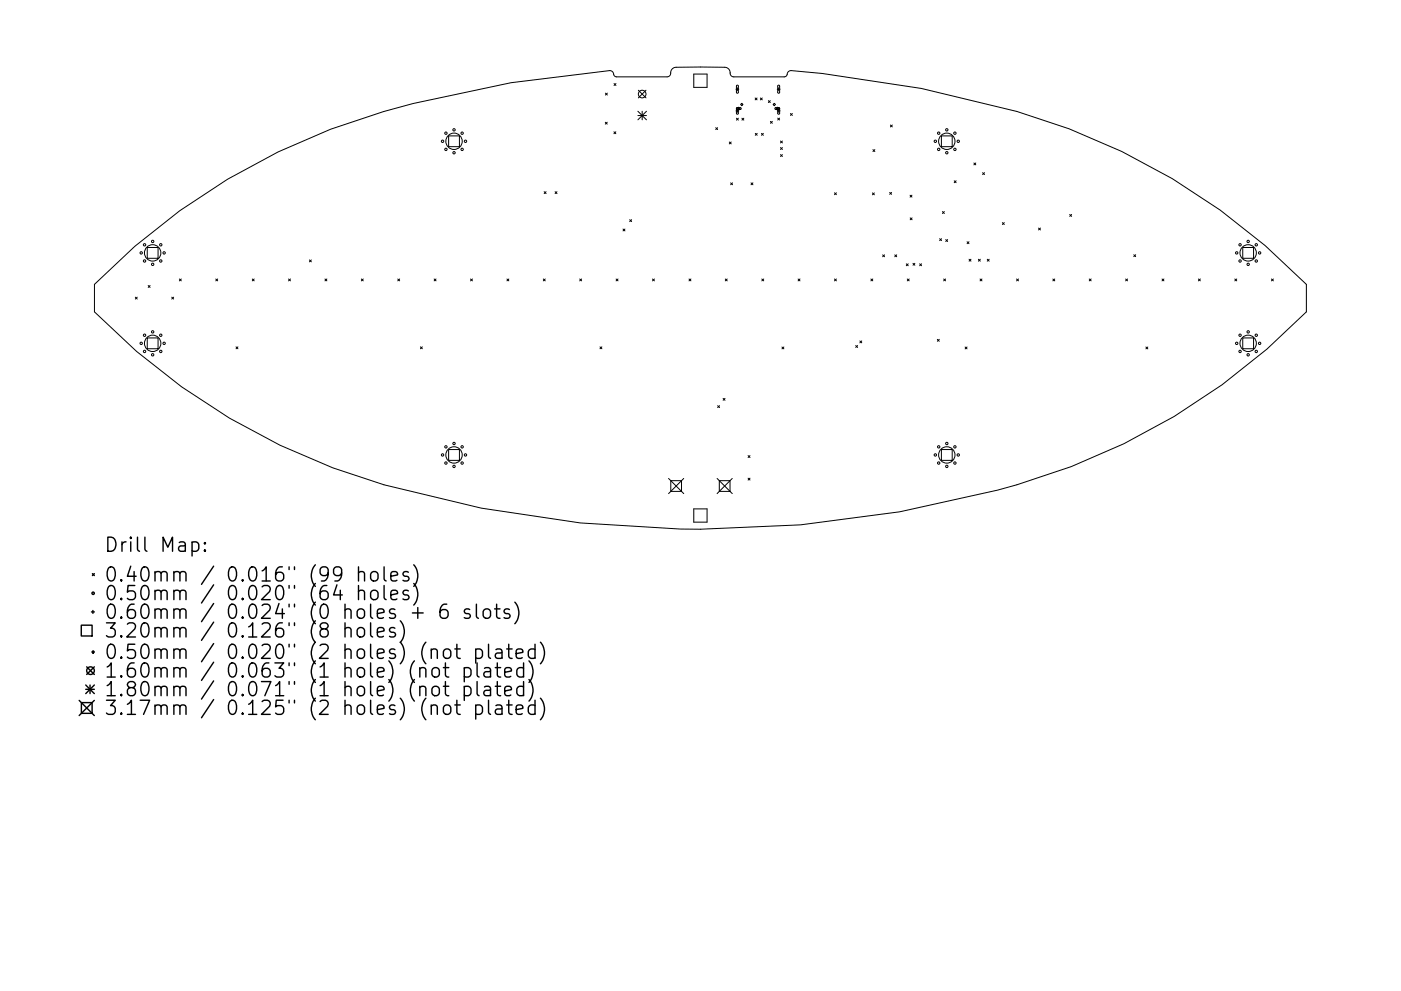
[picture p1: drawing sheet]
<svg xmlns="http://www.w3.org/2000/svg" width="297mm" height="210mm" viewBox="0 0 297 210" stroke-linecap="round" stroke-linejoin="round" font-family="sans-serif">
<defs><g id="words">
<g font-size="4.2">
<text x="22" y="117.1">Drill Map:</text>
<text x="22" y="123.4">0.40mm / 0.016&quot; (99 holes)</text>
<text x="22" y="127.4">0.50mm / 0.020&quot; (64 holes)</text>
<text x="22" y="131.3">0.60mm / 0.024&quot; (0 holes + 6 slots)</text>
<text x="22" y="135.3">3.20mm / 0.126&quot; (8 holes)</text>
<text x="22" y="139.8">0.50mm / 0.020&quot; (2 holes) (not plated)</text>
<text x="22" y="143.8">1.60mm / 0.063&quot; (1 hole) (not plated)</text>
<text x="22" y="147.7">1.80mm / 0.071&quot; (1 hole) (not plated)</text>
<text x="22" y="151.7">3.17mm / 0.125&quot; (2 holes) (not plated)</text>
</g>
</g></defs>
<g fill="none" stroke="#000" stroke-width=".21">
<path d="M128.4 19.8l.4 .4M128.8 19.8l-.4 .4M130.2 17.7l.4 .4M130.6 17.7l-.4 .4M135.3 19.1l1.7 1.7M137 19.1l-1.7 1.7M147.1 15.7h2.8v2.8h-2.8zM156 18.9h.6M156.2 18.1h.2l.1 .1v1.4l-.1 .2-.3-.2zM156.3 18.6v.6M164.8 18.9h.6M164.9 18.1h.3l.1 .1v1.4l-.2 .2-.2-.2z"/>
<path d="M165.1 18.6v.6M95.1 28.8h2.3v2.3h-2.3zM128.3 25.9l.4 .4M128.7 25.9l-.4 .4M130.2 28l.4 .4M130.6 28l-.4 .4M135.2 23.6l1.9 1.8M135.2 24.5h1.9M136.2 23.6v1.8M137.1 23.6l-1.9 1.8M151.7 27.1l.5 .4M152.2 27.1l-.5 .4"/>
<path d="M154.6 30.1l.4 .4M154.9 38.8l.4 .4M155 30.1l-.4 .4M155.3 38.8l-.4 .4M156 23.5h.6M156.1 25.1l.4 .4M156.2 22.9l.8-.1 .1 .3-.1 .1h-.7l-.2-.1zM156.2 22.9l.2-.1 .1 .2v1.1l-.1 .1-.3-.1zM156.3 23h.6M156.3 23.2v.6M156.5 25.1l-.4 .4M156.6 22.7v.6"/>
<path d="M157 22.2l.3-.3 .2 .3-.2 .2zM157.3 25.1l.4 .4M157.7 25.1l-.4 .4M159.2 38.8l.4 .4M159.6 38.8l-.4 .4M160.1 20.8l.4 .4M160.1 28.3l.4 .4M160.5 20.8l-.4 .4M160.5 28.3l-.4 .4M161.2 20.8l.4 .4M161.4 28.3l.4 .4M161.6 20.8l-.4 .4"/>
<path d="M161.8 28.3l-.4 .4M162.9 21.4l.4 .4M163.3 21.4l-.4 .4M163.3 25.8l.5 .4M163.8 25.8l-.5 .4M163.9 22.2l.3-.3 .2 .3-.2 .2zM164.3 22.9l.8-.1 .2 .3-.2 .1h-.6l-.2-.1zM164.5 23h.6M164.8 23.5h.6M164.8 22.7v.6M164.9 25.1l.4 .4M164.9 22.9l.3-.1 .1 .2v1.1l-.2 .1-.2-.1z"/>
<path d="M165.1 23.2v.6M165.3 25.1l-.4 .4M165.5 29.9l.4 .4M165.5 31.3l.4 .4M165.5 32.8l.4 .4M165.9 29.9l-.4 .4M165.9 31.3l-.4 .4M165.9 32.8l-.4 .4M167.6 24.1l.4 .4M168 24.1l-.4 .4M185.1 31.7l.4 .5M185.5 31.7l-.4 .5"/>
<path d="M188.8 26.5l.4 .4M189.2 26.5l-.4 .4M199.6 28.8h2.3v2.3h-2.3zM202.3 38.4l.4 .4M202.7 38.4l-.4 .4M206.5 34.6l.4 .4M206.9 34.6l-.4 .4M208.3 36.6l.4 .4M208.7 36.6l-.4 .4M31.2 52.5h2.3v2.3h-2.3zM38 59.2l.4 .4M38.4 59.2l-.4 .4"/>
<path d="M45.7 59.2l.5 .4M46.2 59.2l-.5 .4M53.5 59.2l.4 .4M53.9 59.2l-.4 .4M61.2 59.2l.4 .4M61.6 59.2l-.4 .4M65.6 55.2l.4 .4M66 55.2l-.4 .4M68.9 59.2l.4 .4M69.3 59.2l-.4 .4M76.6 59.2l.4 .4M77 59.2l-.4 .4"/>
<path d="M84.3 59.2l.4 .4M84.7 59.2l-.4 .4M92 59.2l.5 .4M92.5 59.2l-.5 .4M99.8 59.2l.4 .4M100.2 59.2l-.4 .4M107.5 59.2l.4 .4M107.9 59.2l-.4 .4M115.2 59.2l.4 .4M115.4 40.7l.4 .4M115.6 59.2l-.4 .4M115.8 40.7l-.4 .4"/>
<path d="M117.7 40.7l.4 .4M118.1 40.7l-.4 .4M122.9 59.2l.4 .4M123.3 59.2l-.4 .4M130.6 59.2l.4 .4M131 59.2l-.4 .4M132.1 48.6l.4 .4M132.5 48.6l-.4 .4M133.5 46.6l.4 .4M133.9 46.6l-.4 .4M138.3 59.2l.4 .4M138.7 59.2l-.4 .4"/>
<path d="M146.1 59.2l.4 .4M146.5 59.2l-.4 .4M153.8 59.2l.4 .4M154.2 59.2l-.4 .4M161.5 59.2l.4 .4M161.9 59.2l-.4 .4M169.2 59.2l.4 .4M169.6 59.2l-.4 .4M176.9 40.9l.4 .4M176.9 59.2l.4 .4M177.3 40.9l-.4 .4M177.3 59.2l-.4 .4"/>
<path d="M184.6 59.2l.4 .4M185 40.9l.4 .4M185 59.2l-.4 .4M185.4 40.9l-.4 .4M187.1 54.1l.4 .4M187.5 54.1l-.4 .4M188.6 40.8l.4 .4M189 40.8l-.4 .4M189.7 54.1l.4 .4M190.1 54.1l-.4 .4M192.2 56l.4 .4M192.4 59.2l.4 .4"/>
<path d="M192.6 56l-.4 .4M192.8 59.2l-.4 .4M193 41.4l.4 .4M193 46.2l.4 .4M193.4 41.4l-.4 .4M193.4 46.2l-.4 .4M193.6 55.9l.4 .4M194 55.9l-.4 .4M195 56l.4 .4M195.4 56l-.4 .4M199.2 50.6l.4 .5M199.6 50.6l-.4 .5"/>
<path d="M199.8 44.9l.4 .4M200.1 59.2l.4 .4M200.2 44.9l-.4 .4M200.5 59.2l-.4 .4M200.5 50.8l.4 .4M200.9 50.8l-.4 .4M205 51.3l.4 .4M205.4 51.3l-.4 .4M205.5 55l.4 .4M205.9 55l-.4 .4M207.4 55l.4 .4M207.8 59.2l.4 .4"/>
<path d="M207.8 55l-.4 .4M208.2 59.2l-.4 .4M209.3 55l.4 .4M209.7 55l-.4 .4M212.5 47.2l.4 .4M212.9 47.2l-.4 .4M215.5 59.2l.4 .4M215.9 59.2l-.4 .4M220.2 48.4l.4 .4M220.6 48.4l-.4 .4M223.2 59.2l.4 .4M223.6 59.2l-.4 .4"/>
<path d="M226.8 45.5l.4 .4M227.2 45.5l-.4 .4M230.9 59.2l.4 .4M231.3 59.2l-.4 .4M238.7 59.2l.4 .4M239.1 59.2l-.4 .4M240.4 54l.4 .5M240.8 54l-.4 .5M246.4 59.2l.4 .4M246.8 59.2l-.4 .4M254.1 59.2l.4 .4M254.5 59.2l-.4 .4"/>
<path d="M261.8 59.2l.4 .4M262.2 59.2l-.4 .4M263.5 52.5h2.3v2.3h-2.3zM269.6 59.2l.4 .4M270 59.2l-.4 .4M20 60.3a140 140 0 0 1 67.6-38.3l20.7-4.4 21-2.6a1.1 1.1 0 0 1 .9 1.1l.5 .2h10.7a.93 .93 0 0 0 .8-1.2l.4-.6 .7-.2h10.3a1.37 1.37 0 0 1 1.3 1.6l.2 .3 .5 .1h10.7l.3-.1 .3-.3a.88 .88 0 0 1 .8-.9l6.7 .6 21 3.2 20.2 4.8a139.3 139.3 0 0 1 61.4 36.7v5.9a139.6 139.6 0 0 1-65.5 37.8l-20.7 4.6-21.1 2.8-21.2 .9-4.2-.1-21.2-1.3-21.1-3.1-20.6-4.9a139.3 139.3 0 0 1-61.4-36.7zM28.7 63l.4 .5M29.1 63l-.4 .5M31.2 71.7h2.3v2.3h-2.3zM31.4 60.6l.4 .4M31.8 60.6l-.4 .4M36.4 63l.4 .5"/>
<path d="M36.8 63l-.4 .5M50 73.6l.4 .4M50.4 73.6l-.4 .4M89.1 73.6l.4 .4M89.5 73.6l-.4 .4M127.2 73.6l.4 .4M127.6 73.6l-.4 .4M165.8 73.6l.4 .4M166.2 73.6l-.4 .4M181.4 73.3l.4 .4M181.8 73.3l-.4 .4M182.3 72.3l.4 .4"/>
<path d="M182.7 72.3l-.4 .4M198.7 72l.4 .4M199.1 72l-.4 .4M204.6 73.6l.4 .4M205 73.6l-.4 .4M243 73.6l.4 .4M243.4 73.6l-.4 .4M263.5 71.7h2.3v2.3h-2.3zM95.1 95.4h2.3v2.3h-2.3zM152.2 86.1l.4 .4M152.6 86.1l-.4 .4M153.3 84.5l.4 .4"/>
<path d="M153.7 84.5l-.4 .4M158.6 96.7l.4 .4M159 96.7l-.4 .4M199.6 95.4h2.3v2.3h-2.3zM141.7 101.5l3.3 3.2M142.2 102h2.3v2.3h-2.3zM145 101.5l-3.3 3.2M147.1 108h2.8v2.8h-2.8zM152 101.5l3.3 3.2M152.5 102h2.3v2.3h-2.3zM155.3 101.5l-3.3 3.2M158.6 101.4l.4 .5"/>
<path d="M159 101.4l-.4 .5"/>
<circle cx="136.2" cy="20" r=".81"/>
<circle cx="93.8" cy="30" r=".25"/>
<circle cx="94.5" cy="31.7" r=".25"/>
<circle cx="94.5" cy="28.3" r=".25"/>
<circle cx="96.3" cy="27.5" r=".25"/>
<circle cx="96.3" cy="32.4" r=".25"/>
<circle cx="96.3" cy="30" r="1.74"/>
<circle cx="98" cy="31.7" r=".25"/>
<circle cx="98" cy="28.3" r=".25"/>
<circle cx="98.7" cy="30" r=".25"/>
<circle cx="198.3" cy="30" r=".25"/>
<circle cx="199" cy="31.7" r=".25"/>
<circle cx="199" cy="28.3" r=".25"/>
<circle cx="200.7" cy="27.5" r=".25"/>
<circle cx="200.7" cy="32.4" r=".25"/>
<circle cx="200.7" cy="30" r="1.74"/>
<circle cx="202.5" cy="31.7" r=".25"/>
<circle cx="202.5" cy="28.3" r=".25"/>
<circle cx="203.2" cy="30" r=".25"/>
<circle cx="29.9" cy="53.7" r=".25"/>
<circle cx="30.6" cy="51.9" r=".25"/>
<circle cx="30.6" cy="55.4" r=".25"/>
<circle cx="32.4" cy="56.1" r=".25"/>
<circle cx="32.4" cy="51.2" r=".25"/>
<circle cx="32.4" cy="53.7" r="1.74"/>
<circle cx="34.1" cy="51.9" r=".25"/>
<circle cx="34.1" cy="55.4" r=".25"/>
<circle cx="34.8" cy="53.7" r=".25"/>
<circle cx="262.2" cy="53.7" r=".25"/>
<circle cx="262.9" cy="51.9" r=".25"/>
<circle cx="262.9" cy="55.4" r=".25"/>
<circle cx="264.6" cy="56.1" r=".25"/>
<circle cx="264.6" cy="53.7" r="1.74"/>
<circle cx="264.6" cy="51.2" r=".25"/>
<circle cx="266.4" cy="51.9" r=".25"/>
<circle cx="266.4" cy="55.4" r=".25"/>
<circle cx="267.1" cy="53.7" r=".25"/>
<circle cx="29.9" cy="72.8" r=".25"/>
<circle cx="30.6" cy="74.6" r=".25"/>
<circle cx="30.6" cy="71.1" r=".25"/>
<circle cx="32.4" cy="75.3" r=".25"/>
<circle cx="32.4" cy="70.4" r=".25"/>
<circle cx="32.4" cy="72.8" r="1.74"/>
<circle cx="34.1" cy="74.6" r=".25"/>
<circle cx="34.1" cy="71.1" r=".25"/>
<circle cx="34.8" cy="72.8" r=".25"/>
<circle cx="262.2" cy="72.8" r=".25"/>
<circle cx="262.9" cy="74.6" r=".25"/>
<circle cx="262.9" cy="71.1" r=".25"/>
<circle cx="264.6" cy="75.3" r=".25"/>
<circle cx="264.6" cy="72.8" r="1.74"/>
<circle cx="264.6" cy="70.4" r=".25"/>
<circle cx="266.4" cy="74.6" r=".25"/>
<circle cx="266.4" cy="71.1" r=".25"/>
<circle cx="267.1" cy="72.8" r=".25"/>
<circle cx="93.8" cy="96.5" r=".25"/>
<circle cx="94.5" cy="94.8" r=".25"/>
<circle cx="94.5" cy="98.2" r=".25"/>
<circle cx="96.3" cy="99" r=".25"/>
<circle cx="96.3" cy="94.1" r=".25"/>
<circle cx="96.3" cy="96.5" r="1.74"/>
<circle cx="98" cy="94.8" r=".25"/>
<circle cx="98" cy="98.2" r=".25"/>
<circle cx="98.7" cy="96.5" r=".25"/>
<circle cx="198.3" cy="96.5" r=".25"/>
<circle cx="199" cy="94.8" r=".25"/>
<circle cx="199" cy="98.2" r=".25"/>
<circle cx="200.7" cy="99" r=".25"/>
<circle cx="200.7" cy="94.1" r=".25"/>
<circle cx="200.7" cy="96.5" r="1.74"/>
<circle cx="202.5" cy="94.8" r=".25"/>
<circle cx="202.5" cy="98.2" r=".25"/>
<circle cx="203.2" cy="96.5" r=".25"/>
</g>
<g fill="none" stroke="#000" stroke-width=".3">
<path d="M40.7 115.1l.9-.1 .6 .5v.9l-.3 .4-.3 .2-.9-.2M43.4 116.7l.2 .1-.2 .2-.1-.2 .1-.1v.3M43.4 115.1l.2 .2-.2 .1-.1-.1 .1-.2v.3M87.7 119.8a3.4 3.4 0 0 1 0 4.6M17.2 132.6h2.3v2.3h-2.3zM19.4 129.8h.6M19.5 138.3l.2-.2 .3 .2-.3 .3zM19.6 121.7l.4 .4M19.7 129.5v.6M20 121.7l-.4 .4M73.1 133.4a.74 .74 0 0 1 1.3 .2v1.5M73.1 132.1v3"/>
<path d="M75.9 133.4a.81 .81 0 0 1 .8-.3 .81 .81 0 0 1 .6 .6v.9a.81 .81 0 0 1-.8 .6 .81 .81 0 0 1-.8-.6v-.9zM76 121.6a.74 .74 0 0 1 1.3 .1v1.6M76 125.5a.74 .74 0 0 1 1.3 .2v1.5M76 120.3v3M76 124.2v3M78.6 132.1v2.6l.4 .4M78.9 121.4a.81 .81 0 0 1 1.2 .4v.9a.81 .81 0 0 1-.7 .6 .81 .81 0 0 1-.8-.6v-.9zM78.9 125.4a.81 .81 0 0 1 1.2 .4v.9a.81 .81 0 0 1-.7 .6 .81 .81 0 0 1-.8-.6v-.9zM80 134.1l1.4-.2-.1-.6-.9-.2-.4 .5v1.1l.1 .3 .3 .1 .9-.1M81.4 120.3v2.5l.5 .5M81.4 124.2v2.6l.5 .4M82.9 122.3l1.4-.3-.2-.6-.8-.1-.4 .4v1.1l.1 .3 .3 .2 .8-.2"/>
<path d="M82.9 126.2l1.4-.3-.2-.5-.8-.2-.4 .5v1.1l.1 .3 .3 .1 .8-.1M83.7 133.3l-.7-.2-.4 .5 .1 .4 1 .3 .2 .3-.2 .4-.3 .1-.8-.1M84.9 131.7a3.4 3.4 0 0 1 0 4.6M86.6 121.4l-.7-.1-.5 .4 .2 .4 1 .3 .1 .3-.1 .4-.3 .2-.9-.2M86.6 125.4l-.7-.2-.5 .5 .2 .4 1 .3 .1 .3-.1 .4-.3 .1-.9-.1M87.4 130h2.3M87.7 123.8a3.4 3.4 0 0 1 0 4.6M88.6 128.9v2.3M94.1 138a.81 .81 0 0 1 .9-.3 .81 .81 0 0 1 .6 .6v.8a.81 .81 0 0 1-.8 .6 .81 .81 0 0 1-.8-.6v-.8zM94.7 128.2a1.19 1.19 0 0 0-1.4 1.3v1.1l.3 .4 .8 .2 .5-.3 .1-1-.3-.4-.8-.2-.6 .6M96.4 137.7h1.2M96.9 136.7v2.6l.1 .2 .6 .2"/>
<path d="M99.6 129.3l-.7-.1-.5 .4 .2 .4 1 .3 .1 .3-.1 .4-.3 .2-.9-.2M100.9 137.8l.8-.1 .6 .6v.8l-.3 .4-.3 .2-.8-.2M100.9 137.7v3M101 128.2v2.6l.4 .4M102.7 129.3a.81 .81 0 0 1 1.3 .5v.8a.81 .81 0 0 1-.8 .6 .81 .81 0 0 1-.8-.6v-.8zM103.6 136.7v2.6l.4 .4M104.9 129.2h1.1M105.1 137.8l.3-.1 .9 .1 .1 .3v1.6M105.3 128.2v2.6l.1 .2 .6 .2M106.4 138.4l-1 .1a.59 .59 0 0 0-.4 .6 .59 .59 0 0 0 .4 .6l1-.2M107.4 137.7h1.2M107.9 136.7v2.6l.1 .2 .6 .2"/>
<path d="M108 129.3l-.7-.1-.4 .4 .1 .4 1 .3 .1 .3-.1 .4-.3 .2-.8-.2M109.1 127.8a3.4 3.4 0 0 1 0 4.5M109.4 138.7l1.5-.3-.2-.6-.8-.1-.5 .4v1.2l.2 .2 .3 .2 .8-.2M113.4 137.8l-.8-.1-.6 .6v.8l.3 .4 .3 .2 .8-.2M113.4 136.7v3M114.6 136.3a3.4 3.4 0 0 1 0 4.5M16.8 148.6l3.2 3.2M17.3 149.1h2.2v2.2h-2.2zM18.2 145.3l1.8 1.9M18.2 146.2h1.8M18.4 141.5l1.6 1.6M19.1 145.3v1.9"/>
<path d="M20 141.5l-1.6 1.6M20 145.3l-1.8 1.9M20 148.6l-3.2 3.2M91.9 141.8a.81 .81 0 0 1 1.2 .4v.9a.81 .81 0 0 1-.7 .6 .81 .81 0 0 1-.8-.6v-.9zM91.9 145.7a.81 .81 0 0 1 1.2 .5v.8a.81 .81 0 0 1-.7 .6 .81 .81 0 0 1-.8-.6v-.8zM94 141.6h1.1M94 145.6h1.1M94.1 149.9a.81 .81 0 0 1 .9-.3 .81 .81 0 0 1 .6 .5v.9a.81 .81 0 0 1-.8 .6 .81 .81 0 0 1-.8-.6v-.9zM94.4 140.6v2.6l.2 .3 .5 .1M94.4 144.6v2.6l.2 .3 .5 .1M96.4 149.6h1.2M96.9 148.6v2.5l.1 .3 .6 .2"/>
<path d="M98.4 141.8l.9-.2 .6 .6v.9l-.3 .4-.3 .1-.9-.1M98.4 145.7l.9-.1 .6 .6v.8l-.3 .5-.3 .1-.9-.1M98.4 141.6v3M98.4 145.6v3M100.9 149.7l.8-.1 .6 .5v.9l-.3 .4-.3 .2-.8-.2M100.9 149.6v3M101.1 140.6v2.6l.5 .4M101.1 144.6v2.6l.5 .4M102.7 141.8l.3-.2 .9 .2 .1 .3v1.5M102.7 145.7l.3-.1 .9 .1 .1 .3v1.6M103.6 148.6v2.5l.4 .5M104 142.4l-1 .1a.59 .59 0 0 0-.4 .6 .59 .59 0 0 0 .4 .5l1-.1"/>
<path d="M104 146.3l-1 .2a.59 .59 0 0 0-.4 .5 .59 .59 0 0 0 .4 .6l1-.1M105 141.6h1.1M105 145.6h1.1M105.1 149.7l.3-.1 .9 .1 .1 .3v1.6M105.4 140.6v2.6l.2 .3 .5 .1M105.4 144.6v2.6l.2 .3 .5 .1M106.4 150.3l-1 .1a.59 .59 0 0 0-.4 .6 .59 .59 0 0 0 .4 .6l1-.2M107 142.6l1.4-.2-.1-.6-.9-.2-.4 .5v1.1l.1 .3 .3 .1 .9-.1M107 146.6l1.4-.3-.1-.6-.9-.1-.4 .4v1.2l.1 .3 .3 .1 .9-.1M107.4 149.6h1.2M107.9 148.6v2.5l.1 .3 .6 .2M109.4 150.6l1.5-.3-.2-.6-.8-.1-.5 .4v1.1l.2 .3 .3 .2 .8-.2"/>
<path d="M111 141.8l-.9-.2-.5 .6v.9l.3 .4 .2 .1 .9-.1M111 145.7l-.9-.1-.5 .6v.8l.3 .5 .2 .1 .9-.1M111 140.6v3M111 144.6v3M112.1 140.2a3.4 3.4 0 0 1 0 4.6M112.1 144.2a3.4 3.4 0 0 1 0 4.5M113.4 149.7l-.8-.1-.6 .5v.9l.3 .4 .3 .2 .8-.2M113.4 148.6v3M114.6 148.1a3.4 3.4 0 0 1 0 4.6"/>
<circle cx="19.7" cy="125.9" r=".25"/>
<circle cx="19.2" cy="142.3" r=".81"/>
</g>
<use href="#words"/>
</svg>
